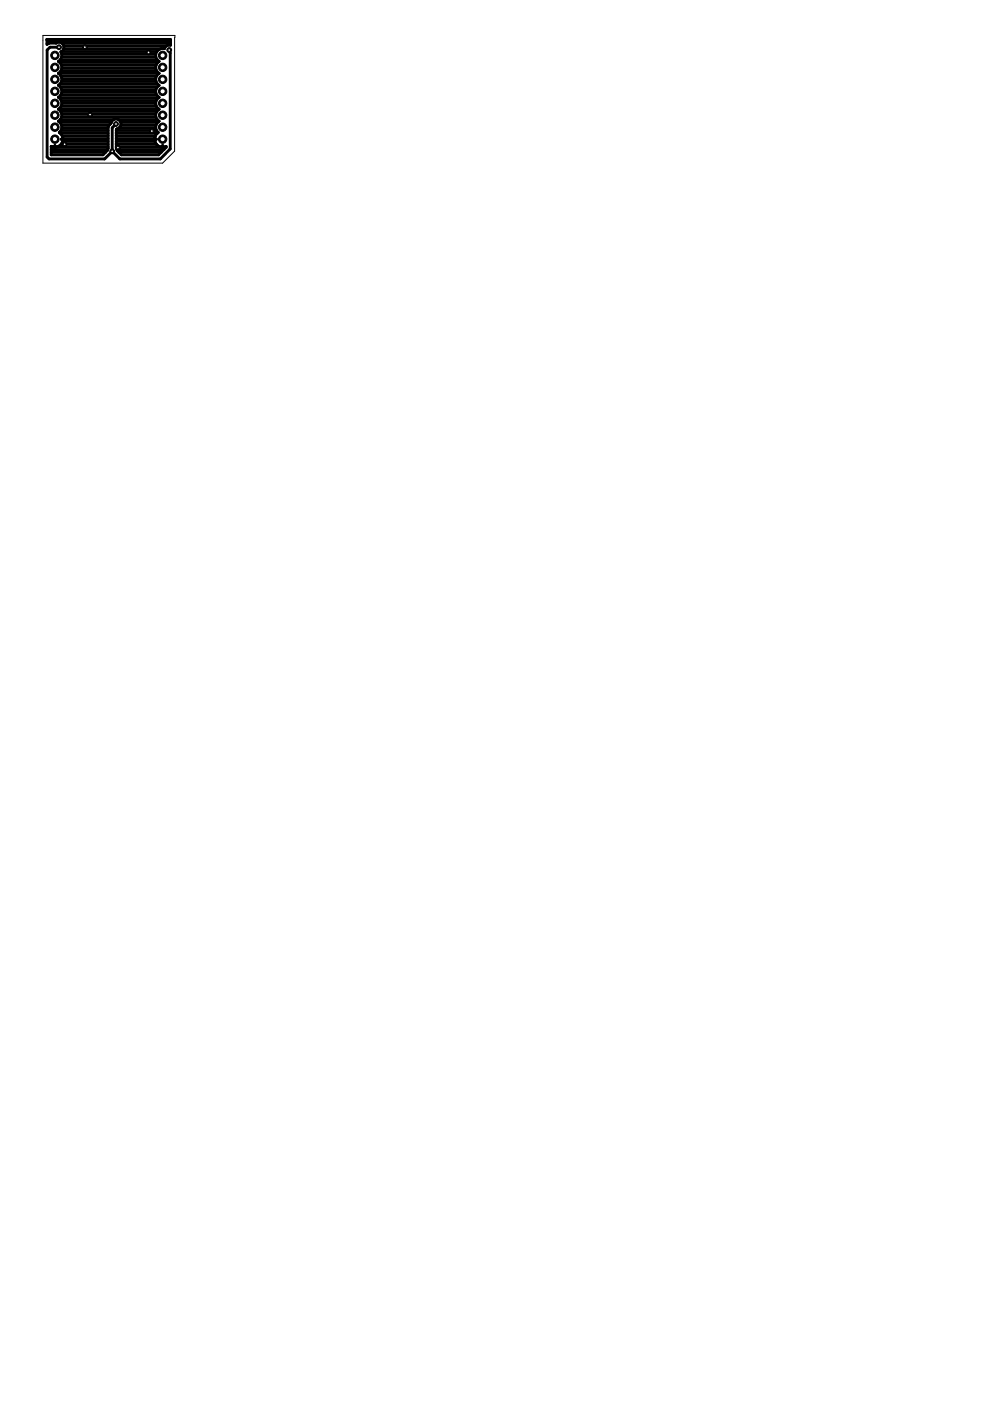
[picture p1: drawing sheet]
<svg xmlns="http://www.w3.org/2000/svg" width="210mm" height="297mm" viewBox="0 0 210 297" stroke-linecap="round" stroke-linejoin="round" font-family="sans-serif">
<g fill="none" stroke="#000" stroke-width=".61">
<path d="M9.9 8.4l.1 1 .4-.3h1.5a1.06 1.06 0 0 1 1.5 .4 1.06 1.06 0 0 1-.5 1.5 1.41 1.41 0 0 1-.5 2 1.45 1.45 0 0 1 0 2.6 1.45 1.45 0 0 1 0 2.5 1.45 1.45 0 0 1 0 2.5 1.45 1.45 0 0 1 0 2.6l.5 .4M9.9 8.4h.1M9.9 8.4h26.3v1.2a1.04 1.04 0 0 0-1.3 .7 1.41 1.41 0 0 0-1.6 .6M10 9.2h.4M10 8.6h26.2M12.4 15.5h21.3M12.5 10h-1.9l-.6 .6v22.7l.4 .4h11.8l1.6-1.6M12.6 13.2h20.9M12.7 17.8h20.7M12.8 18.4h20.6M12.8 12.7h20.5M12.9 16.1h20.3"/>
<path d="M12.9 15h20.3M13 13.8h20.1M13 17.3h20.1M13.1 19h20M13.1 10.9h20.2M13.1 12.1h19.9M13.1 19.6h19.9M13.1 16.7h19.9M13.1 14.4h19.9M13.1 11.5h19.9M13.2 9.2h23M13.5 10.4h20.6"/>
<path d="M13.5 9.8h21.7M33.3 10.9a1.44 1.44 0 0 0 .4 2.1 1.45 1.45 0 0 0 0 2.6 1.45 1.45 0 0 0 0 2.5 1.45 1.45 0 0 0 0 2.5 1.45 1.45 0 0 0 0 2.6l-.4 .4M35.9 10.6l.2 .6v20.4l-2.1 2.1h-8.6l-1.6-1.6M10.9 32.3h11.5M10.9 31.7h11.9M10.9 31.1h.2M11.1 31.1h1.1M11.6 30.9v.3M11.6 30.9h.1M11.6 31.1h.1M12.2 31.1h10.7M12.5 20.7h21.1"/>
<path d="M12.6 23.1h21M12.7 25.9h10.9M12.8 28.2h10.1M12.8 25.4h11.3M12.9 23.6l.2 .6M12.9 23.6h20.4M12.9 20.2h20.3M12.9 27.7h10M13 22.5h20.1M13 21.3h20.1M13 30.5h9.9M13 29.5h.3"/>
<path d="M13 29.5h.1M13 26.5h10.2M13.1 24.8h19.9M13.1 24.2a1.46 1.46 0 0 1-.7 1.5 1.44 1.44 0 0 1 .2 2.4l.5 .5 .2 .8M13.1 27.1h9.8M13.1 24.2h19.9M13.1 21.9h19.9M13.2 28.8h9.7M13.3 30h9.6M13.3 29.4a1.71 1.71 0 0 1-1.1 1.7M13.3 29.4h9.6M24.6 26.3l-.8 .8v5"/>
<path d="M24.7 31.1h9.2M24.7 30.5h8.4M24.7 30h8.2M24.7 29.4h8.1M24.7 28.8h8.2M24.7 28.2h8.7M24.7 27.7h8.5M24.8 31.7h10M25.1 25.4h8.2M25.2 32.3h9M25.3 27.1h7.7M25.6 25.9h7.9"/>
<path d="M25.7 26.5a1.07 1.07 0 0 0-.9-1.3 1.07 1.07 0 0 0-1.3 .9l-.6 .8v4.6l-.2 .4-.9 .9h-10.9v-1.8l.2 .1M25.7 26.5a1.47 1.47 0 0 1-1 1v4l.1 .4 .9 .9h7.9l1.6-1.6v-.1h-.2M25.7 26.5h7.4M32.8 29.5h.3M32.8 29.4a1.72 1.72 0 0 0 1.1 1.7M33 24.2a1.46 1.46 0 0 0 .7 1.5 1.44 1.44 0 0 0-.2 2.4M33.1 29.5h.1M33.3 23.6l-.3 .6M33.4 28.2l-.4 .6-.2 .6M33.5 28.1h.1M33.5 28.1l-.1 .1M33.9 31.1h1.1"/>
<path d="M34.5 30.9h.1M34.5 30.9v.3M34.5 31.1h.1M35.1 31.1h.1"/>
</g>
<circle cx="11.6" cy="11.7" r=".89" fill="#000" stroke="#000" stroke-width=".21"/>
<circle cx="11.6" cy="11.7" r=".55" fill="#fff" stroke="#000" stroke-width=".21"/>
<circle cx="11.6" cy="14.3" r=".89" fill="#000" stroke="#000" stroke-width=".21"/>
<circle cx="11.6" cy="14.3" r=".55" fill="#fff" stroke="#000" stroke-width=".21"/>
<circle cx="11.6" cy="16.8" r=".89" fill="#000" stroke="#000" stroke-width=".21"/>
<circle cx="11.6" cy="16.8" r=".55" fill="#fff" stroke="#000" stroke-width=".21"/>
<circle cx="11.6" cy="19.4" r=".89" fill="#000" stroke="#000" stroke-width=".21"/>
<circle cx="11.6" cy="19.4" r=".55" fill="#fff" stroke="#000" stroke-width=".21"/>
<circle cx="11.6" cy="21.9" r=".89" fill="#000" stroke="#000" stroke-width=".21"/>
<circle cx="11.6" cy="21.9" r=".55" fill="#fff" stroke="#000" stroke-width=".21"/>
<circle cx="11.6" cy="24.4" r=".89" fill="#000" stroke="#000" stroke-width=".21"/>
<circle cx="11.6" cy="24.4" r=".55" fill="#fff" stroke="#000" stroke-width=".21"/>
<circle cx="11.6" cy="27" r=".89" fill="#000" stroke="#000" stroke-width=".21"/>
<circle cx="11.6" cy="27" r=".55" fill="#fff" stroke="#000" stroke-width=".21"/>
<circle cx="11.6" cy="29.5" r=".89" fill="#000" stroke="#000" stroke-width=".21"/>
<circle cx="11.6" cy="29.5" r=".55" fill="#fff" stroke="#000" stroke-width=".21"/>
<circle cx="34.5" cy="29.5" r=".89" fill="#000" stroke="#000" stroke-width=".21"/>
<circle cx="34.5" cy="29.5" r=".55" fill="#fff" stroke="#000" stroke-width=".21"/>
<circle cx="34.5" cy="27" r=".89" fill="#000" stroke="#000" stroke-width=".21"/>
<circle cx="34.5" cy="27" r=".55" fill="#fff" stroke="#000" stroke-width=".21"/>
<circle cx="34.5" cy="24.4" r=".89" fill="#000" stroke="#000" stroke-width=".21"/>
<circle cx="34.5" cy="24.4" r=".55" fill="#fff" stroke="#000" stroke-width=".21"/>
<circle cx="34.5" cy="21.9" r=".89" fill="#000" stroke="#000" stroke-width=".21"/>
<circle cx="34.5" cy="21.9" r=".55" fill="#fff" stroke="#000" stroke-width=".21"/>
<circle cx="34.5" cy="19.4" r=".89" fill="#000" stroke="#000" stroke-width=".21"/>
<circle cx="34.5" cy="19.4" r=".55" fill="#fff" stroke="#000" stroke-width=".21"/>
<circle cx="34.5" cy="16.8" r=".89" fill="#000" stroke="#000" stroke-width=".21"/>
<circle cx="34.5" cy="16.8" r=".55" fill="#fff" stroke="#000" stroke-width=".21"/>
<circle cx="34.5" cy="14.3" r=".89" fill="#000" stroke="#000" stroke-width=".21"/>
<circle cx="34.5" cy="14.3" r=".55" fill="#fff" stroke="#000" stroke-width=".21"/>
<circle cx="34.5" cy="11.7" r=".89" fill="#000" stroke="#000" stroke-width=".21"/>
<circle cx="34.5" cy="11.7" r=".55" fill="#fff" stroke="#000" stroke-width=".21"/>
<circle cx="25" cy="31.3" r=".51" fill="#000" stroke="#000" stroke-width=".21"/>
<circle cx="25" cy="31.3" r=".3" fill="#fff" stroke="#000" stroke-width=".21"/>
<circle cx="18" cy="10" r=".51" fill="#000" stroke="#000" stroke-width=".21"/>
<circle cx="18" cy="10" r=".3" fill="#fff" stroke="#000" stroke-width=".21"/>
<circle cx="31.5" cy="11.1" r=".51" fill="#000" stroke="#000" stroke-width=".21"/>
<circle cx="31.5" cy="11.1" r=".3" fill="#fff" stroke="#000" stroke-width=".21"/>
<circle cx="19.1" cy="24.3" r=".51" fill="#000" stroke="#000" stroke-width=".21"/>
<circle cx="19.1" cy="24.3" r=".3" fill="#fff" stroke="#000" stroke-width=".21"/>
<circle cx="13.7" cy="30.6" r=".51" fill="#000" stroke="#000" stroke-width=".21"/>
<circle cx="13.7" cy="30.6" r=".3" fill="#fff" stroke="#000" stroke-width=".21"/>
<circle cx="32.2" cy="27.8" r=".51" fill="#000" stroke="#000" stroke-width=".21"/>
<circle cx="32.2" cy="27.8" r=".3" fill="#fff" stroke="#000" stroke-width=".21"/>
<circle cx="12.5" cy="10" r=".51" fill="#000" stroke="#000" stroke-width=".21"/>
<circle cx="12.5" cy="10" r=".3" fill="#fff" stroke="#000" stroke-width=".21"/>
<circle cx="35.9" cy="10.6" r=".51" fill="#000" stroke="#000" stroke-width=".21"/>
<circle cx="35.9" cy="10.6" r=".3" fill="#fff" stroke="#000" stroke-width=".21"/>
<circle cx="24.6" cy="26.3" r=".51" fill="#000" stroke="#000" stroke-width=".21"/>
<circle cx="24.6" cy="26.3" r=".3" fill="#fff" stroke="#000" stroke-width=".21"/>
<circle cx="23.8" cy="32.1" r=".51" fill="#000" stroke="#000" stroke-width=".21"/>
<circle cx="23.8" cy="32.1" r=".3" fill="#fff" stroke="#000" stroke-width=".21"/>
<path d="M37 7.9v24.1l-2.5 2.6h-25.4v-26M37.1 8v-.5h-28v1" fill="none" stroke="#000" stroke-width=".21"/>
</svg>
